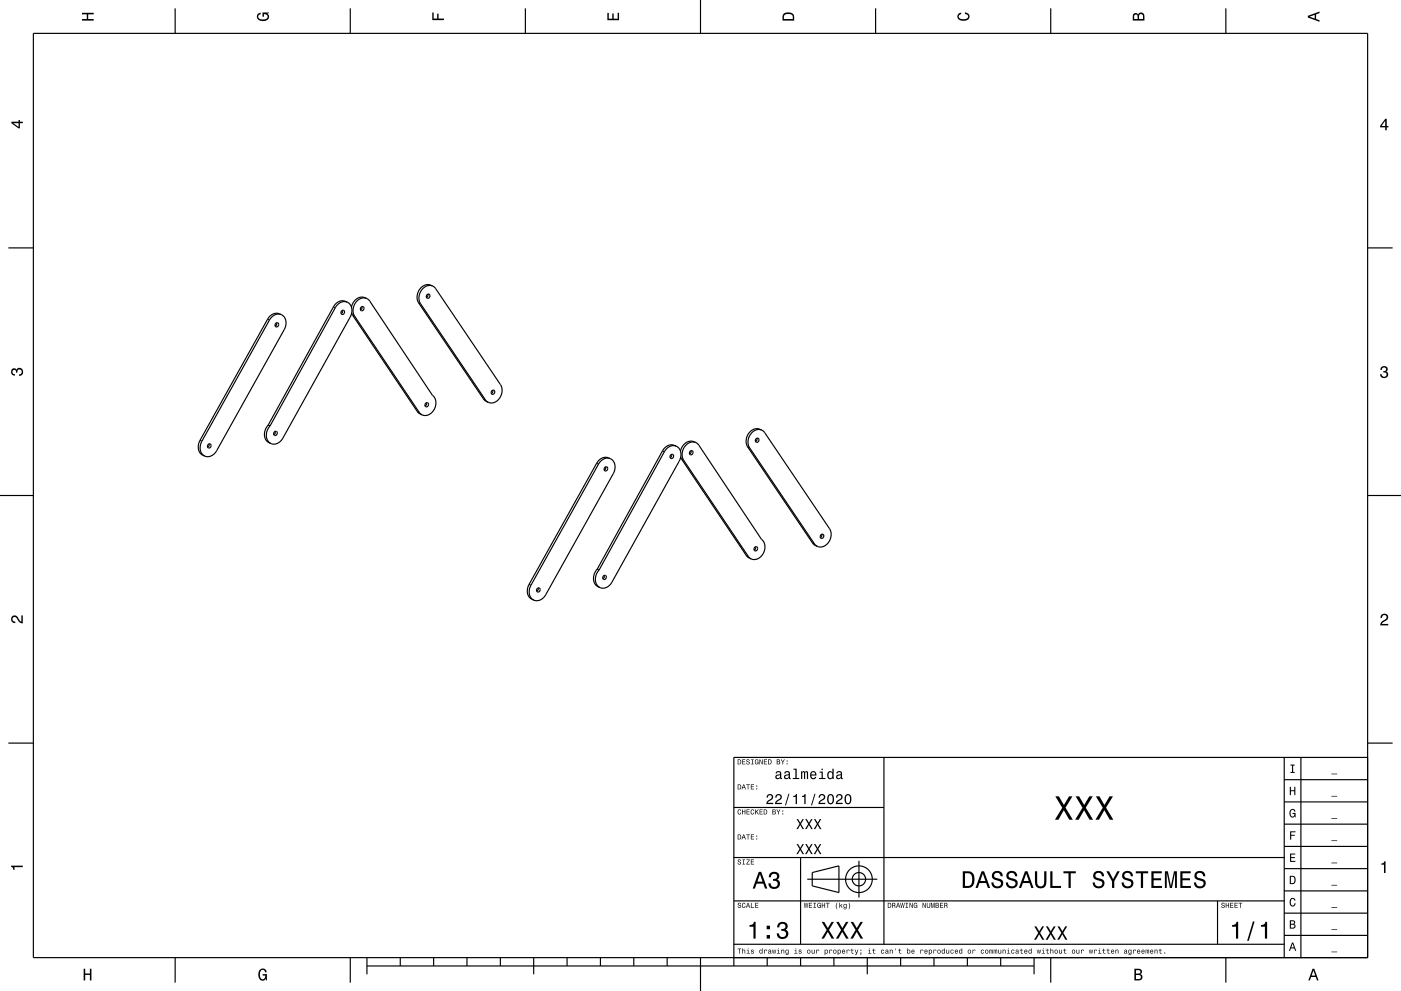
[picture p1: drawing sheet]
<svg xmlns="http://www.w3.org/2000/svg" width="420mm" height="297mm" viewBox="0 0 420 297" stroke-linecap="round" stroke-linejoin="round" font-family="sans-serif">
<g fill="none" stroke="#000" stroke-width=".35">
<path d="M10 10h400v277h-400zM52.5 2.5v7.5M105 2.5v7.5M157.5 2.5v7.5M210 0v10M262.5 2.5v7.5M315 2.5v7.5M367.5 2.5v7.5M2.5 74.3h7.5M410 74.3h7.5M82.9 96.7l.1 .5-.5 .5M84.3 94.3a3.1 3.1 0 0 1 .9 4.5l-20.2 36.3a2.95 2.95 0 0 1-3.6 1.6"/>
<path d="M84.3 94.3a2.95 2.95 0 0 0-3.5 1.6l-20.3 36.3a3.2 3.2 0 0 0 .9 4.5M84.3 94.3l-.5-.3a2.95 2.95 0 0 0-3.6 1.7l-20.2 36.3a3.2 3.2 0 0 0 .8 4.4l.6 .3M102.7 93v.5l-.4 .5M104.1 90.6a3.1 3.1 0 0 1 .9 4.4l-20.2 36.3a2.95 2.95 0 0 1-3.5 1.6M104.1 90.6a2.95 2.95 0 0 0-3.6 1.6l-19.5 35.5M104.1 90.6l-.6-.3a2.96 2.96 0 0 0-3.5 1.7l-19.6 35.4M105.4 93.8l19.7 29.5 .6 .6 .9 .5M108.5 91.9l-.1 .7-.3 .3M109.9 89.5l1 .8 18.7 28.2a3.5 3.5 0 0 1 .7 3.9 3.5 3.5 0 0 1-3.5 2h-.2M109.9 89.5a3.5 3.5 0 0 0-3.9 4.8l19.7 29.3 .9 .8M109.9 89.5l-.5-.3a3.2 3.2 0 0 0-4 2.8M128.3 88.2v.4l-.5 .5"/>
<path d="M129.7 85.7l.9 .8 19.4 28.8a3.6 3.6 0 0 1-3.4 5.4l-.2-.1M129.7 85.7a3.5 3.5 0 0 0-3.9 4.8l19.7 29.3 .9 .8M129.7 85.7l-.6-.2a3.5 3.5 0 0 0-3.9 4.8l19.7 29.3 .6 .5 .9 .5M147.7 116.9v.5l-.4 .5M62.7 133v.5l-.5 .5M80.4 127.4a3.4 3.4 0 0 0 .3 5.3l.6 .2M80.4 127.4l.6 .3M81 127.7a3.4 3.4 0 0 0 .3 5.2M82.5 129.3v.4l-.4 .6M127.9 120.7v.5l-.5 .5M181.6 139.9v.5l-.5 .5M183 137.5l-.6-.3a2.95 2.95 0 0 0-3.5 1.7l-20.3 36.2a3.2 3.2 0 0 0 .9 4.5l.6 .3"/>
<path d="M183 137.5a3.1 3.1 0 0 1 .9 4.4l-20.3 36.3a2.96 2.96 0 0 1-3.5 1.7M183 137.5a2.95 2.95 0 0 0-3.6 1.6l-20.2 36.3a3.2 3.2 0 0 0 .9 4.5M201.3 136.2v.7l-.4 .2M202.7 133.7l-.5-.2a2.96 2.96 0 0 0-3.6 1.6l-19.6 35.5M202.7 133.7a3.1 3.1 0 0 1 .9 4.5l-20.1 36.3a2.95 2.95 0 0 1-3.6 1.6M202.7 133.7a2.95 2.95 0 0 0-3.5 1.7l-19.6 35.4M204.1 137l19.6 29.5 .6 .6 .9 .4M207.2 135.1v.4l-.5 .5M208.6 132.6l-.6-.2a3.2 3.2 0 0 0-4 2.8M208.6 132.6l.9 .8 18.8 28.2a3.5 3.5 0 0 1 .6 4 3.5 3.5 0 0 1-3.5 2l-.2-.1M208.6 132.6a3.5 3.5 0 0 0-3.9 4.8l19.6 29.3 .9 .8M226.9 131.3v.5l-.4 .5"/>
<path d="M228.3 128.9l-.5-.3a3.5 3.5 0 0 0-3.9 4.8l19.7 29.3 .6 .6 .9 .5M228.3 128.9l1 .8 19.4 28.8a3.6 3.6 0 0 1-3.4 5.3h-.2M228.3 128.9a3.5 3.5 0 0 0-3.8 4.8l19.7 29.3 .9 .8M0 148.5h10M410 148.5h10M161.3 176.2v.5l-.4 .5M179 170.6a3.4 3.4 0 0 0 .3 5.3l.6 .2M179 170.6l.6 .2M179.6 170.8a3.4 3.4 0 0 0 .3 5.3M181.2 172.4v.5l-.5 .5M226.5 163.9v.4l-.4 .5M246.4 160.1v.5l-.5 .5"/>
<path d="M2.5 222.7h7.5M265 227v56M385 233.7h25M385 227v60M390 227v60M410 222.7h7.5M410 227h-190v62.5M220 257h165M220 242h45M240 257v26M257.5 258v11M385 253.7h25"/>
<path d="M385 247h25M385 240.3h25M220 270h165M242 263.5h21M243.5 261.5l8-2v8l-8-2zM365 270v13M385 273.7h25M385 267h25M385 260.3h25M52.5 287v7.5M105 287v7.5M110 289.5h200"/>
<path d="M110 287v5M120 287v2.5M130 287v2.5M140 287v2.5M150 287v2.5M160 287v5M170 287v2.5M180 287v2.5M190 287v2.5M200 287v2.5M210 287v10M220 283h165"/>
<path d="M230 287v2.5M240 287v2.5M250 287v2.5M260 287v5M270 287v2.5M280 287v2.5M290 287v2.5M300 287v2.5M310 287v5M315 287v7.5M367.5 287v7.5M385 280.3h25"/>
<circle cx="83" cy="97.3" r=".61"/>
<circle cx="102.8" cy="93.5" r=".61"/>
<circle cx="108.6" cy="92.4" r=".61"/>
<circle cx="128.3" cy="88.7" r=".61"/>
<circle cx="147.8" cy="117.6" r=".61"/>
<circle cx="62.7" cy="133.6" r=".61"/>
<circle cx="82.6" cy="129.8" r=".61"/>
<circle cx="127.9" cy="121.2" r=".61"/>
<circle cx="201.4" cy="136.7" r=".61"/>
<circle cx="207.2" cy="135.6" r=".61"/>
<circle cx="227" cy="131.9" r=".61"/>
<circle cx="181.6" cy="140.5" r=".61"/>
<circle cx="161.4" cy="176.7" r=".61"/>
<circle cx="181.2" cy="173" r=".61"/>
<circle cx="226.6" cy="164.4" r=".61"/>
<circle cx="246.4" cy="160.8" r=".61"/>
<circle cx="257.5" cy="263.5" r="2"/>
<circle cx="257.5" cy="263.5" r="4"/>
</g>
<g fill="none" stroke="#000" stroke-width=".3">
<path d="M80.2 95.7l.6 .2M100 92l.5 .2M105.7 94.5l.6 .3M125.5 90.8l.6 .2M144.9 119.6l.6 .2M60 132l.5 .2M125.1 123.3l.6 .3M178.9 138.9l.5 .2M198.6 135.1l.6 .3M204.4 137.7l.6 .2M224.2 134l.5 .2M158.6 175.1l.6 .3"/>
<path d="M223.7 166.5l.6 .2M243.6 162.7l.6 .3"/>
</g>
<g fill="#000">
<path d="M24.6 3.8h3.5v.5h-1.7v1.4h1.7v.5h-3.5v-.5h1.4v-1.4h-1.4z" fill-rule="evenodd"/>
<path d="M77.3 4.2l.8-.4v.5l-.3 .1a.68 .68 0 0 0-.4 .6 .68 .68 0 0 0 .4 .6 1.68 1.68 0 0 0 2.4-.6 .93 .93 0 0 0-1.1-.8v.8h-.4v-1.3h1.9v.3l-.5 .1 .4 .4a1.19 1.19 0 0 1-.9 1.7 1.9 1.9 0 0 1-2.6-1.3z" fill-rule="evenodd"/>
<path d="M129.6 3.8h.4v1.8h1.1v-1.5h.4v1.5h1.6v.4h-3.5z" fill-rule="evenodd"/>
<path d="M182.1 3.9h.4v1.7h1.1v-1.6h.4v1.6h1.2v-1.8h.4v2.3h-3.5z" fill-rule="evenodd"/>
<path d="M235 4a2.21 2.21 0 0 0-.4 2.2h3.5v-1.2a1.92 1.92 0 0 0-3.1-1zM235.3 4.4l.4-.2a1.45 1.45 0 0 1 2 .8v.7h-2.7l.1-1z" fill-rule="evenodd"/>
<path d="M287.3 4.2l.8-.4v.4l-.3 .1a.66 .66 0 0 0-.4 .6 .66 .66 0 0 0 .4 .6 1.69 1.69 0 0 0 2.5-.5 .9 .9 0 0 0-1-.8v-.5a1.24 1.24 0 0 1 1.4 1.1 1.24 1.24 0 0 1-1.1 1.4 1.93 1.93 0 0 1-2.6-1.2z" fill-rule="evenodd"/>
<path d="M339.8 4.2l-.2 2h3.5v-1.4a.98 .98 0 0 0-.7-1 .98 .98 0 0 0-1.2 .6 .84 .84 0 0 0-1.4-.2zM340.1 4.5l.4-.1 .4 .1 .1 1.2h-1zM341.6 4.4l.4-.2a.58 .58 0 0 1 .7 .7v.8h-1.2z" fill-rule="evenodd"/>
<path d="M392.1 4.7v.6l3.5 1.2v-.4l-1-.4v-1.4l1-.4v-.4zM392.6 5l1.5-.5v1z" fill-rule="evenodd"/>
<path d="M3.4 36.5v.4l2.1 1.6h.5v-1.6h.8v-.4h-.8v-.5h-.4v.5zM4 36.9h1.6v1.1z" fill-rule="evenodd"/>
<path d="M415.3 35.6l-1.6 2.1v.5h1.6v.8h.4v-.8h.5v-.4h-.5v-2.2zM415.3 36.2v1.6h-1.1z" fill-rule="evenodd"/>
<path d="M3.6 110.6a.86 .86 0 0 1 1.4 .2 1.12 1.12 0 0 1 1.5-.4 1.12 1.12 0 0 1 .3 1.6l-.5 .6-.6 .1v-.5a.72 .72 0 0 0 .9-.6 .72 .72 0 0 0-.8-.8 .72 .72 0 0 0-.6 .9h-.4a.62 .62 0 0 0-.4-.8 .62 .62 0 0 0-.8 .5 .62 .62 0 0 0 .5 .7h.4l-.1 .5a1.17 1.17 0 0 1-1-.7 1.17 1.17 0 0 1 .2-1.3z" fill-rule="evenodd"/>
<path d="M414.1 110a1.01 1.01 0 0 1 1.5-.2 1.01 1.01 0 0 1 0 1.6 1.12 1.12 0 0 1 .4 1.5 1.12 1.12 0 0 1-1.6 .3l-.6-.5-.1-.6h.5a.72 .72 0 0 0 .7 .9 .72 .72 0 0 0 .7-.8 .72 .72 0 0 0-.9-.6v-.4a.62 .62 0 0 0 .8-.4 .62 .62 0 0 0-.5-.8 .62 .62 0 0 0-.7 .5v.4h-.5z" fill-rule="evenodd"/>
<path d="M3.6 184.7a1.22 1.22 0 0 1 2 .8l.8 .8v-1.9h.4v2.4a2.76 2.76 0 0 1-2-1.8 .69 .69 0 0 0-1.1 .5 .69 .69 0 0 0 .9 .8v.4a1.19 1.19 0 0 1-1.2-.6 1.19 1.19 0 0 1 .2-1.4z" fill-rule="evenodd"/>
<path d="M414.2 184.2a1.18 1.18 0 0 1 1.9 .3 1.18 1.18 0 0 1-1 1.7l-.8 .8h1.9v.4h-2.4a2.76 2.76 0 0 1 1.8-2 .69 .69 0 0 0-.5-1.1 .69 .69 0 0 0-.8 .9h-.4z" fill-rule="evenodd"/>
<path d="M221.1 227.6v1.5h.5a.77 .77 0 0 0 .6-.8 .77 .77 0 0 0-.6-.7zM221.4 227.8a.58 .58 0 0 1 .6 .5 .58 .58 0 0 1-.6 .6zM222.5 227.6v1.5h.9v-.2h-.7v-.5h.7v-.2h-.7v-.4h.7v-.2zM223.9 227.7a.6 .6 0 0 0 0 .6 .6 .6 0 0 0 .7 .3 .33 .33 0 0 1-.3 .4 .33 .33 0 0 1-.4-.4h-.2a.54 .54 0 0 0 .6 .6 .54 .54 0 0 0 .5-.7 .54 .54 0 0 0-.8-.4 .28 .28 0 0 1 .2-.4 .28 .28 0 0 1 .4 .3h.2l-.1-.2-.2-.2zM225.2 227.6v.2h.3v1.1h-.3v.2h.7v-.2h-.2v-1.1h.2v-.2zM226.4 227.8a.72 .72 0 0 0-.2 .9 .72 .72 0 0 0 1 .3l.2 .1v-.8h-.5v.2h.3l-.2 .4a.52 .52 0 0 1-.6-.6 .52 .52 0 0 1 .7-.4l.3 .1-.3-.4zM227.7 227.6v1.5h.1v-1.2l.6 1.2h.2v-1.5h-.1v1.2l-.6-1.2zM229 227.6v1.5h1v-.2h-.8v-.5h.7v-.2h-.7v-.4h.7v-.2zM230.3 227.6v1.5h.5a.77 .77 0 0 0 .6-.8 .77 .77 0 0 0-.6-.7zM230.5 227.8a.58 .58 0 0 1 .6 .5 .58 .58 0 0 1-.6 .6zM232.9 227.6v1.5h.5a.42 .42 0 0 0 .5-.3 .42 .42 0 0 0-.3-.5l.2-.2-.1-.4zM233.1 227.8h.3a.23 .23 0 0 1 .2 .2 .23 .23 0 0 1-.2 .2h-.3zM233.1 228.4h.3a.26 .26 0 0 1 .3 .2 .26 .26 0 0 1-.3 .3h-.3zM234.1 227.6l.5 .9v.6h.2v-.6l.5-.9h-.3l-.3 .7-.4-.7zM235.8 228.8v.3h.3v-.3zM235.8 227.9v.3h.3v-.3z" fill-rule="evenodd"/>
<path d="M221.1 235.1v1.5h.5a.77 .77 0 0 0 .6-.8 .77 .77 0 0 0-.6-.7zM221.4 235.3a.58 .58 0 0 1 .6 .5 .58 .58 0 0 1-.6 .6zM222.8 235.1l-.5 1.5h.2l.2-.5h.5l.2 .5h.2l-.5-1.5zM223 235.3l.2 .7h-.5zM223.7 235.1v.2h.5v1.3h.2v-1.3h.4v-.2zM225.1 235.1v1.5h.9v-.2h-.7v-.5h.7v-.2h-.7v-.4h.7v-.2zM226.7 236.3v.3h.3v-.3zM226.7 235.4v.3h.3v-.3z" fill-rule="evenodd"/>
<path d="M232.7 231.3l-.2 .5h.4a.47 .47 0 0 1 .5-.4 .47 .47 0 0 1 .4 .6l-.2 .1a.78 .78 0 0 0-1.1 .4 .78 .78 0 0 0 .6 1l.8-.3 .1 .2 .4 .1v-.3h-.2v-1.4a.87 .87 0 0 0-.6-.7 .87 .87 0 0 0-.9 .2zM232.9 232.6l.9-.3v.4a.51 .51 0 0 1-.5 .5 .51 .51 0 0 1-.5-.5zM235.3 231.3l-.2 .5h.4a.47 .47 0 0 1 .5-.4 .47 .47 0 0 1 .4 .6l-.2 .1a.78 .78 0 0 0-1.1 .4 .78 .78 0 0 0 .6 1l.8-.3 .1 .2 .4 .1v-.3h-.2v-1.4a.87 .87 0 0 0-1.5-.5zM235.5 232.6l.9-.3v.4a.51 .51 0 0 1-.5 .5 .51 .51 0 0 1-.5-.5zM237.9 230.4v.3h.6v2.5h-.8v.3h1.9v-.3h-.8v-2.8zM240.2 231.2v2.3h.3v-1.8l.3-.3 .2 .3v1.8h.4v-1.8l.3-.3 .2 .4v1.7h.4l-.1-2.2-.4-.2-.5 .3-.4-.3-.4 .3v-.2zM243.1 231.4a1.25 1.25 0 0 0-.2 1.4 1.25 1.25 0 0 0 1.2 .7l.6-.7h-.4l-.5 .4a.65 .65 0 0 1-.6-.8h1.6v-.1a.96 .96 0 0 0-.5-1.1 .96 .96 0 0 0-1.2 .2zM243.4 231.6l.6-.1 .4 .6h-1.2zM245.7 231.2v.4h.6v1.6h-.8v.3h2v-.3h-.8v-2zM246.3 230.4v.4h.4v-.4zM248.2 231.4a1.28 1.28 0 0 0-.2 1.3 1.28 1.28 0 0 0 1.1 .8l.4-.4v.4h.4v-3.1h-.4v1.1a.77 .77 0 0 0-1.3-.1zM248.5 231.7a.53 .53 0 0 1 .6-.3 .53 .53 0 0 1 .4 .5v.4a.71 .71 0 0 1-.6 .9 1.02 1.02 0 0 1-.4-1.5zM251 231.3l-.3 .5h.4a.47 .47 0 0 1 .6-.4 .47 .47 0 0 1 .3 .6l-.2 .1a.78 .78 0 0 0-1.1 .4 .78 .78 0 0 0 .6 1l.8-.3 .1 .2 .5 .1v-.3h-.2l-.1-1.4a.87 .87 0 0 0-1.4-.5zM251.1 232.6l.9-.3v.4a.51 .51 0 0 1-.4 .5 .51 .51 0 0 1-.6-.5z" fill-rule="evenodd"/>
<path d="M386.7 235.8h.3v1h1v-1h.3v2.5h-.3v-1.2h-1v1.2h-.3z" fill-rule="evenodd"/>
<path d="M386.9 229.1h1.2v.3h-.4v1.9h.4v.3h-1.2v-.3h.4v-1.9h-.4z" fill-rule="evenodd"/>
<path d="M399.1 238.5h1.8v.2h-1.8z" fill-rule="evenodd"/>
<path d="M399.1 231.9h1.8v.2h-1.8z" fill-rule="evenodd"/>
<path d="M3.3 259.4h3.5v.5h-2.5v.8h-.3a.77 .77 0 0 0-.7-.9z" fill-rule="evenodd"/>
<path d="M221.3 257.7a.6 .6 0 0 0 0 .6 .6 .6 0 0 0 .7 .3 .33 .33 0 0 1-.3 .4 .33 .33 0 0 1-.4-.4h-.2a.54 .54 0 0 0 .6 .6 .54 .54 0 0 0 .5-.7 .54 .54 0 0 0-.8-.4 .28 .28 0 0 1 .2-.4 .28 .28 0 0 1 .4 .3h.1v-.2l-.2-.2zM222.6 257.6v.2h.3v1.1h-.3v.2h.7v-.2h-.2v-1.1h.2v-.2zM223.8 257.6v.2h.8l-.9 1.3h1.1v-.2h-.8l.8-1.3zM225.1 257.6v1.5h.9v-.2h-.7v-.5h.7v-.2h-.7v-.4h.7v-.2z" fill-rule="evenodd"/>
<path d="M221.1 250.1v1.5h.5a.77 .77 0 0 0 .6-.8 .77 .77 0 0 0-.6-.7zM221.4 250.3a.58 .58 0 0 1 .6 .5 .58 .58 0 0 1-.6 .6zM222.8 250.1l-.5 1.5h.2l.2-.5h.5l.2 .5h.2l-.5-1.5zM223 250.3l.2 .7h-.5zM223.7 250.1v.2h.5v1.3h.2v-1.3h.4v-.2zM225.1 250.1v1.5h.9v-.2h-.7v-.5h.7v-.2h-.7v-.4h.7v-.2zM226.7 251.3v.3h.3v-.3zM226.7 250.4v.3h.3v-.3z" fill-rule="evenodd"/>
<path d="M221.3 242.7a.72 .72 0 0 0-.2 1 .72 .72 0 0 0 .9 .3l.2-.5-.4 .4a.56 .56 0 0 1-.5-.6 .56 .56 0 0 1 .6-.5l.3 .2-.3-.4zM222.5 242.6v1.5h.2v-.7h.6v.7h.1v-1.5h-.1v.6h-.6v-.6zM223.8 242.6v1.5h1v-.2h-.8v-.5h.7v-.2h-.7v-.4h.7v-.2zM225.2 242.7a.72 .72 0 0 0-.2 1 .72 .72 0 0 0 .9 .3l.2-.5-.4 .4a.56 .56 0 0 1-.5-.6 .56 .56 0 0 1 .6-.5l.3 .2-.3-.4zM226.4 242.6v1.5h.2l.2-.7 .5 .7h.2l-.6-.9 .6-.6h-.3l-.6 .7v-.7zM227.7 242.6v1.5h1v-.2h-.8v-.5h.7v-.2h-.7v-.4h.7v-.2zM229 242.6v1.5h.5a.77 .77 0 0 0 .6-.8 .77 .77 0 0 0-.6-.7zM229.2 242.8a.58 .58 0 0 1 .6 .5 .58 .58 0 0 1-.6 .6zM231.6 242.6v1.5h.5a.42 .42 0 0 0 .5-.3 .42 .42 0 0 0-.3-.5l.2-.2-.1-.4zM231.8 242.8h.3a.23 .23 0 0 1 .2 .2 .23 .23 0 0 1-.2 .2h-.3zM231.8 243.4h.3a.26 .26 0 0 1 .3 .2 .26 .26 0 0 1-.3 .3h-.3zM232.8 242.6l.5 .9v.6h.2v-.6l.5-.9h-.3l-.3 .7-.4-.7zM234.5 243.8v.3h.3v-.3zM234.5 242.9v.3h.3v-.3z" fill-rule="evenodd"/>
<path d="M230.1 238.2l-.3 .8h.4a.6 .6 0 0 1 .4-.7 .6 .6 0 0 1 .8 .5 .6 .6 0 0 1-.5 .7l-.2 .1a1.4 1.4 0 0 0-1 1.4h2.1v-.4h-1.6l.7-.7a1 1 0 0 0 .8-1.4 1 1 0 0 0-1.6-.3zM232.7 238.2l-.3 .8h.4a.6 .6 0 0 1 .4-.7 .6 .6 0 0 1 .8 .5 .6 .6 0 0 1-.5 .7l-.2 .1a1.41 1.41 0 0 0-1 1.4h2.1v-.4h-1.6l.7-.7a1 1 0 0 0 .8-1.4 1 1 0 0 0-1.6-.3zM236.4 237.9l-1.1 3.5h.3l1.1-3.5zM237.8 238.5v.3h.7v2.2h.4v-3zM240.4 238.5v.3h.7v2.2h.4v-3zM244.2 237.9l-1.1 3.5h.3l1.1-3.5zM245.7 238.2l-.3 .8h.4a.6 .6 0 0 1 .5-.7 .6 .6 0 0 1 .7 .5 .6 .6 0 0 1-.4 .7l-.3 .1a1.4 1.4 0 0 0-1 1.4h2.1v-.4h-1.6l.7-.7a1 1 0 0 0 .8-1.4 1 1 0 0 0-1.6-.3zM248.2 238.4a1.73 1.73 0 0 0 .8 2.7 1.74 1.74 0 0 0 .8-2.7 .95 .95 0 0 0-1.6 0zM248.7 238.4l.3-.1a1.46 1.46 0 0 1 0 2.4l-.5-.3-.1-.4v-1zM250.9 238.2l-.3 .8h.4a.6 .6 0 0 1 .5-.7 .6 .6 0 0 1 .7 .5 .6 .6 0 0 1-.4 .7l-.3 .1a1.4 1.4 0 0 0-.9 1.4h2v-.4h-1.6l.7-.7a1 1 0 0 0 .8-1.4 1 1 0 0 0-1.6-.3zM253.4 238.4a1.74 1.74 0 0 0 .8 2.7 1.75 1.75 0 0 0 .8-2.7 .96 .96 0 0 0-1.6 0zM253.9 238.4l.3-.1a1.47 1.47 0 0 1 0 2.4l-.5-.3-.1-.4v-1z" fill-rule="evenodd"/>
<path d="M238.8 245.5l.9 1.4-.9 1.6h.4l.7-1.2 .7 1.2h.5l-1-1.6 .9-1.4h-.4l-.7 1.1-.6-1.1zM241.4 245.5l.9 1.4-.9 1.6h.4l.7-1.2 .7 1.2h.5l-1-1.6 .9-1.4h-.4l-.7 1.1-.6-1.1zM244 245.5l.9 1.4-.9 1.6h.4l.7-1.2 .7 1.2h.5l-1-1.6 .9-1.4h-.4l-.7 1.1-.6-1.1z" fill-rule="evenodd"/>
<path d="M238.8 253l.9 1.4-.9 1.6h.4l.7-1.2 .7 1.2h.5l-1-1.6 .9-1.4h-.4l-.7 1.1-.6-1.1zM241.4 253l.9 1.4-.9 1.6h.4l.7-1.2 .7 1.2h.5l-1-1.6 .9-1.4h-.4l-.7 1.1-.6-1.1zM244 253l.9 1.4-.9 1.6h.4l.7-1.2 .7 1.2h.5l-1-1.6 .9-1.4h-.4l-.7 1.1-.6-1.1z" fill-rule="evenodd"/>
<path d="M316.4 238.7l2 3.4-2.1 3.6h1l1.6-2.9 1.7 2.9h1l-2.2-3.6 2.1-3.4h-1l-1.6 2.5-1.5-2.5zM322.4 238.7l2.1 3.4-2.2 3.6h1.1l1.6-2.9 1.6 2.9h1.1l-2.2-3.6 2.1-3.4h-1l-1.6 2.5-1.5-2.5zM328.5 238.7l2.1 3.4-2.2 3.6h1.1l1.6-2.9 1.6 2.9h1.1l-2.2-3.6 2.1-3.4h-1.1l-1.5 2.5-1.5-2.5z" fill-rule="evenodd"/>
<path d="M386.7 255.8h1.6v.3h-1.2v.8h1.1v.3h-1.1v.8h1.2v.3h-1.6z" fill-rule="evenodd"/>
<path d="M386.8 249.1h1.6v.3h-1.3v.8h1v.3h-1v1.1h-.3z" fill-rule="evenodd"/>
<path d="M386.8 242.8a.85 .85 0 0 1 1-.4 .85 .85 0 0 1 .6 .8h-.4l-.3-.5a1.04 1.04 0 0 0-.9 1 1.04 1.04 0 0 0 .7 1l.4-.2 .2-.6h-.6v-.3h.9v1.4l-.2-.4-.5 .4a1.2 1.2 0 0 1-1.1-1.8z" fill-rule="evenodd"/>
<path d="M399.1 258.5h1.8v.2h-1.8z" fill-rule="evenodd"/>
<path d="M399.1 251.9h1.8v.2h-1.8z" fill-rule="evenodd"/>
<path d="M399.1 245.2h1.8v.2h-1.8z" fill-rule="evenodd"/>
<path d="M221.3 270.7a.6 .6 0 0 0 0 .6 .6 .6 0 0 0 .7 .3 .33 .33 0 0 1-.3 .4 .33 .33 0 0 1-.4-.4h-.2a.54 .54 0 0 0 .6 .6 .54 .54 0 0 0 .5-.7 .54 .54 0 0 0-.8-.4 .28 .28 0 0 1 .2-.4 .28 .28 0 0 1 .4 .3h.1v-.2l-.2-.2zM222.6 270.7a.72 .72 0 0 0-.2 1 .72 .72 0 0 0 .9 .3l.2-.5-.4 .4a.56 .56 0 0 1-.5-.6 .56 .56 0 0 1 .6-.5l.3 .2-.3-.4zM224.1 270.6l-.5 1.5h.2l.2-.5h.6l.1 .5h.2l-.5-1.5zM224.3 270.8l.2 .7h-.5zM225.1 270.6v1.5h1v-.2h-.8v-1.3zM226.4 270.6v1.5h1v-.2h-.8v-.5h.7v-.2h-.7v-.4h.7v-.2z" fill-rule="evenodd"/>
<path d="M227.5 261.3l-1.9 5h.7l.5-1.5h2l.6 1.5h.6l-1.8-5zM227.8 262l.8 2.2h-1.5zM230.9 261.7l-.4 1.2h.6a.88 .88 0 0 1 .5-1.1 .88 .88 0 0 1 1.1 .4 .88 .88 0 0 1-.3 1.2h-.7v.6a1.03 1.03 0 0 1 1.4 .6 1.03 1.03 0 0 1-.7 1.3 1.03 1.03 0 0 1-1.3-.7l-.1-.5h-.6a1.68 1.68 0 0 0 2.1 1.7 1.68 1.68 0 0 0 .9-2.6l-.4-.2a1.29 1.29 0 0 0 .5-1.6 1.29 1.29 0 0 0-1.5-.7z" fill-rule="evenodd"/>
<path d="M241 270.6l.2 1.5h.2l.2-1.3 .3 1.3h.2l.2-1.5h-.2l-.1 1.3-.3-1.3h-.1l-.3 1.3-.1-1.3zM242.5 270.6v1.5h.9v-.2h-.7v-.5h.7v-.2h-.7v-.4h.7v-.2zM243.9 270.6v.2h.3v1.1h-.3v.2h.7v-.2h-.2v-1.1h.2v-.2zM245.1 270.8a.72 .72 0 0 0-.2 .9 .72 .72 0 0 0 1 .3l.2 .1v-.8h-.6v.2h.4l-.2 .4a.56 .56 0 0 1-.5-.6 .56 .56 0 0 1 .6-.5l.3 .2-.3-.4zM246.4 270.6v1.5h.2v-.7h.6v.7h.2v-1.5h-.2v.6h-.6v-.6zM247.6 270.6v.2h.5v1.3h.2v-1.3h.4v-.2zM250.9 270.5a1.35 1.35 0 0 0 .2 2 1.83 1.83 0 0 1 0-2zM251.6 270.5v1.6h.2l.2-.6 .4 .6h.2l-.4-.8 .4-.4-.8 .5v-.9zM253 271a.55 .55 0 0 0-.2 .8 .55 .55 0 0 0 .8 .1 .4 .4 0 0 1-.2 .5 .4 .4 0 0 1-.5-.2 .47 .47 0 0 0 .5 .3 .47 .47 0 0 0 .4-.5v-1.1l-.2 .2-.3-.2zM253.1 271.2l.1-.1a.39 .39 0 0 1 .4 .4 .39 .39 0 0 1-.5 .3zM254.4 270.5a1.85 1.85 0 0 1 0 2 1.22 1.22 0 0 0 0-2z" fill-rule="evenodd"/>
<path d="M266.1 270.6v1.5h.5a.77 .77 0 0 0 .6-.8 .77 .77 0 0 0-.6-.7zM266.4 270.8a.58 .58 0 0 1 .6 .5 .58 .58 0 0 1-.6 .6zM267.5 270.6v1.5h.2v-.7a.45 .45 0 0 1 .5 .2 .45 .45 0 0 1 0 .5l.3-.1-.3-.7a.42 .42 0 0 0 .2-.4 .42 .42 0 0 0-.4-.3zM267.7 270.8h.2a.26 .26 0 0 1 .3 .2 .26 .26 0 0 1-.3 .3h-.2zM269.1 270.6l-.5 1.5h.2l.2-.5h.6l.1 .5h.2l-.5-1.5zM269.3 270.8l.2 .7h-.5zM269.9 270.6l.2 1.5h.2l.3-1.3 .2 1.3h.2l.2-1.5h-.2l-.1 1.3-.3-1.3h-.1l-.3 1.3-.1-1.3zM271.5 270.6v.2h.3v1.1h-.3v.2h.7v-.2h-.2v-1.1h.2v-.2zM272.7 270.6v1.5h.1v-1.2l.6 1.2h.2v-1.5h-.1v1.2l-.6-1.2zM274 270.8a.72 .72 0 0 0-.1 .9 .72 .72 0 0 0 .9 .3l.2 .1v-.8h-.5v.2h.3l-.2 .4a.52 .52 0 0 1-.6-.6 .52 .52 0 0 1 .7-.4l.3 .1-.3-.4zM276.6 270.6v1.5h.1v-1.2l.6 1.2h.3v-1.5h-.2v1.2l-.6-1.2zM277.8 270.6v.9a.52 .52 0 0 0 .6 .6 .52 .52 0 0 0 .5-.6v-.9h-.2v.9a.33 .33 0 0 1-.3 .4 .33 .33 0 0 1-.4-.4v-.9zM279.1 270.6v1.5h.2v-1.4l.3 1.4h.2l.2-1.4v1.4h.2v-1.5h-.3l-.2 1.3-.3-1.3zM280.5 270.6v1.5h.5a.42 .42 0 0 0 .5-.3 .42 .42 0 0 0-.3-.5l.2-.2-.1-.4zM280.7 270.8h.3a.23 .23 0 0 1 .2 .2 .23 .23 0 0 1-.2 .2h-.3zM280.7 271.4h.3a.26 .26 0 0 1 .3 .2 .26 .26 0 0 1-.3 .3h-.3zM281.8 270.6v1.5h1v-.2h-.8v-.5h.7v-.2h-.7v-.4h.7v-.2zM283.1 270.6v1.5h.2v-.7a.45 .45 0 0 1 .5 .2 .45 .45 0 0 1 .1 .5l.2-.1-.3-.7a.42 .42 0 0 0 .2-.4 .42 .42 0 0 0-.4-.3zM283.3 270.8h.2a.26 .26 0 0 1 .3 .2 .26 .26 0 0 1-.3 .3h-.2z" fill-rule="evenodd"/>
<path d="M288.6 261.1v5h1.7a2.03 2.03 0 0 0 1.9-2.5 1.97 1.97 0 0 0-1.9-2.5zM289.3 261.7l1.5 .1a2.7 2.7 0 0 1 0 3.6l-1.5 .1zM294.3 261.1l-1.9 5h.7l.5-1.4h2l.6 1.4h.6l-1.8-5zM294.6 261.8l.8 2.2h-1.5zM297.8 261.4a1.38 1.38 0 0 0-.4 1.5 1.38 1.38 0 0 0 1.3 .9 1.1 1.1 0 0 1 1.3 1.3 1.19 1.19 0 0 1-1.3 .5 1.19 1.19 0 0 1-.9-1.1h-.6a1.73 1.73 0 0 0 2.1 1.8 1.73 1.73 0 0 0 1.1-2.6l-1.7-.6a.83 .83 0 0 1-.6-1.1 .83 .83 0 0 1 1.3-.3l.5 .5 .1 .4h.6a1.67 1.67 0 0 0-1-1.6 1.67 1.67 0 0 0-1.8 .4zM302.1 261.4a1.38 1.38 0 0 0-.4 1.5 1.38 1.38 0 0 0 1.4 .9 1.1 1.1 0 0 1 1.3 1.3 1.19 1.19 0 0 1-1.4 .5 1.19 1.19 0 0 1-.8-1.1h-.7a1.73 1.73 0 0 0 2.1 1.8 1.73 1.73 0 0 0 1.1-2.6l-1.1-.4a1.02 1.02 0 0 1-1.3-.9 1 1 0 0 1 1.1-.8 1 1 0 0 1 .9 1h.7a1.67 1.67 0 0 0-1-1.6 1.67 1.67 0 0 0-1.9 .4zM307.3 261.1l-1.8 5h.6l.5-1.4h2l.6 1.4h.6l-1.8-5zM307.7 261.8l.7 2.2h-1.5zM310.3 261.1v3.1a1.75 1.75 0 0 0 1.7 2.1 1.75 1.75 0 0 0 1.7-2.1v-3.1h-.7v3.2a1.1 1.1 0 0 1-1 1.4 1.1 1.1 0 0 1-1.1-1.4v-3.2zM314.9 261.1v5h3.2v-.6h-2.6v-4.4zM318.8 261.1v.6h1.5v4.4h.7v-4.4h1.5v-.6zM328.1 261.4a1.38 1.38 0 0 0-.3 1.5 1.38 1.38 0 0 0 1.3 .9 1.1 1.1 0 0 1 1.3 1.3 1.19 1.19 0 0 1-1.3 .5 1.19 1.19 0 0 1-.9-1.1h-.7a1.73 1.73 0 0 0 2.2 1.8 1.73 1.73 0 0 0 1-2.6l-1.1-.4a1.01 1.01 0 0 1-1.2-.9 .99 .99 0 0 1 1.1-.8 .99 .99 0 0 1 .8 1h.7a1.66 1.66 0 0 0-1-1.6 1.66 1.66 0 0 0-1.9 .4zM331.7 261.1l1.7 3v2h.6v-2l1.7-3h-.8l-1.2 2.4-1.2-2.4zM336.8 261.4a1.38 1.38 0 0 0-.4 1.5 1.38 1.38 0 0 0 1.4 .9 1.1 1.1 0 0 1 1.3 1.3 1.19 1.19 0 0 1-1.4 .5 1.19 1.19 0 0 1-.8-1.1h-.7a1.73 1.73 0 0 0 2.1 1.8 1.73 1.73 0 0 0 1.1-2.6l-1.7-.6a.83 .83 0 0 1-.6-1.1 .83 .83 0 0 1 1.3-.3l.5 .5 .1 .4h.7a1.67 1.67 0 0 0-1-1.6 1.67 1.67 0 0 0-1.9 .4zM340.5 261.1v.6h1.5v4.4h.7v-4.4h1.5v-.6zM345.2 261.1v5h3.1v-.6h-2.5v-1.7h2.3v-.6h-2.3v-1.5h2.5v-.6zM349.2 261.1v5h.6v-4.5l.9 4.5h.6l1-4.5v4.5h.5v-5h-.9l-.9 4.4-.9-4.4zM353.8 261.1v5h3.2v-.6h-2.5v-1.7h2.2v-.6h-2.2v-1.5h2.5v-.6zM358.5 261.4a1.38 1.38 0 0 0-.4 1.5 1.38 1.38 0 0 0 1.3 .9 1.1 1.1 0 0 1 1.3 1.3 1.19 1.19 0 0 1-1.3 .5 1.19 1.19 0 0 1-.8-1.1h-.7a1.73 1.73 0 0 0 2.1 1.8 1.73 1.73 0 0 0 1.1-2.6l-1.2-.4a1.01 1.01 0 0 1-1.2-.9 .99 .99 0 0 1 1.1-.8 .99 .99 0 0 1 .9 1h.7a1.66 1.66 0 0 0-1.1-1.6 1.66 1.66 0 0 0-1.8 .4z" fill-rule="evenodd"/>
<path d="M366.3 270.7a.6 .6 0 0 0 0 .6 .6 .6 0 0 0 .7 .3 .33 .33 0 0 1-.3 .4 .33 .33 0 0 1-.4-.4h-.2a.54 .54 0 0 0 .6 .6 .54 .54 0 0 0 .5-.7 .54 .54 0 0 0-.8-.4 .28 .28 0 0 1 .2-.4 .28 .28 0 0 1 .4 .3h.1v-.2l-.2-.2zM367.4 270.6v1.5h.3v-.7h.6v.7h.2v-1.5h-.2v.6h-.6v-.6zM368.8 270.6v1.5h.9v-.2h-.7v-.5h.7v-.2h-.7v-.4h.7v-.2zM370.1 270.6v1.5h1v-.2h-.8v-.5h.7v-.2h-.7v-.4h.7v-.2zM371.3 270.6v.2h.5v1.3h.2v-1.3h.4v-.2z" fill-rule="evenodd"/>
<path d="M386.7 262.5v2.5h.8a1.28 1.28 0 0 0 1-1.3 1.28 1.28 0 0 0-1-1.2zM387 262.8a.96 .96 0 0 1 1.1 .9 .96 .96 0 0 1-1.1 1z" fill-rule="evenodd"/>
<path d="M386.7 275.8v2.5h.9a.7 .7 0 0 0 .8-.5 .7 .7 0 0 0-.5-.8l.4-.6a.62 .62 0 0 0-.7-.6zM387 276.1h.5a.38 .38 0 0 1 .5 .4 .38 .38 0 0 1-.5 .3h-.5zM387 277.1h.5a.44 .44 0 0 1 .6 .5 .44 .44 0 0 1-.5 .4h-.6z" fill-rule="evenodd"/>
<path d="M386.9 269.4a.85 .85 0 0 1 .9-.3 .85 .85 0 0 1 .6 .8h-.4l-.3-.5a1.05 1.05 0 0 0-.8 .9 1.05 1.05 0 0 0 .6 1.1l.4-.2 .2-.5h.3a.89 .89 0 0 1-.7 1 .89 .89 0 0 1-1-.7z" fill-rule="evenodd"/>
<path d="M399.1 278.5h1.8v.2h-1.8z" fill-rule="evenodd"/>
<path d="M399.1 271.9h1.8v.2h-1.8z" fill-rule="evenodd"/>
<path d="M399.1 265.2h1.8v.2h-1.8z" fill-rule="evenodd"/>
<path d="M414.1 258.8a.77 .77 0 0 0 .9-.7h.4v3.5h-.5v-2.5h-.8z" fill-rule="evenodd"/>
<path d="M25.1 290.3h.4v1.5h1.5v-1.5h.4v3.5h-.4v-1.6h-1.5v1.6h-.4z" fill-rule="evenodd"/>
<path d="M77.8 290.7a1.19 1.19 0 0 1 1.3-.4 1.19 1.19 0 0 1 .9 1.1h-.5l-.1-.3a.69 .69 0 0 0-.6-.5 .69 .69 0 0 0-.7 .4 1.69 1.69 0 0 0 .6 2.5 .93 .93 0 0 0 .8-1.1h-.8v-.5h1.3v1.9h-.2l-.1-.4-.4 .4a1.19 1.19 0 0 1-1.8-.9v-1.6z" fill-rule="evenodd"/>
<path d="M221.1 284.3v.2h.5v1.3h.1v-1.3h.5v-.2zM222.5 284.2v1.6h.2v-.7a.27 .27 0 0 1 .2-.3 .27 .27 0 0 1 .3 .3v.7h.2v-.8a.38 .38 0 0 0-.3-.4 .38 .38 0 0 0-.4 .2v-.6zM223.9 284.7l.3 .1v.8l-.4 .2h1l-.4-.2v-.9zM224.2 284.2l.2 .2zM225.2 284.7v.4l.6 .3a.26 .26 0 0 1-.2 .3 .26 .26 0 0 1-.3-.3h-.2a.42 .42 0 0 0 .6 .4 .42 .42 0 0 0 .1-.6l-.5-.3 .2-.2 .5 .2-.1-.2zM227.8 284.7a.54 .54 0 0 0-.2 .8 .54 .54 0 0 0 .8 .1l.2 .2v-1.6h-.2v.6l-.3-.2zM227.9 284.9l.1-.1a.39 .39 0 0 1 .4 .4 .39 .39 0 0 1-.5 .3zM229.1 284.6v1.2h.2v-1l.7 .2a.38 .38 0 0 0-.3-.4 .38 .38 0 0 0-.4 .2zM230.4 284.7l-.1 .3 .6-.2v.3a.44 .44 0 0 0-.5 .1 .44 .44 0 0 0 .1 .6l.8-.2-.2-.9zM230.5 285.4a.25 .25 0 0 1 .5 0 .25 .25 0 0 1-.5 0zM231.4 284.6l.3 1.2h.2l.2-1 .1 1h.2l.3-1.2h-.2l-.2 1-.1-1h-.2l-.2 1-.2-1zM233 284.7l.3 .1v.8l-.4 .2h1l-.4-.2v-.9zM233.3 284.2l.2 .2zM234.2 284.6v1.2h.2v-.7a.27 .27 0 0 1 .2-.3 .27 .27 0 0 1 .3 .3v.7h.2v-.8a.38 .38 0 0 0-.2-.4 .38 .38 0 0 0-.5 .2zM235.6 284.7a.55 .55 0 0 0-.2 .8 .55 .55 0 0 0 .8 .1 .41 .41 0 0 1-.2 .5 .41 .41 0 0 1-.5-.2 .47 .47 0 0 0 .5 .3 .47 .47 0 0 0 .4-.5v-1.1l-.2 .2-.3-.2zM235.7 284.9l.1-.1a.39 .39 0 0 1 .4 .4 .39 .39 0 0 1-.5 .3zM238.2 284.7l.3 .1v.8l-.4 .2h1l-.4-.2v-.9zM238.5 284.2l.2 .2zM239.5 284.7v.4l.6 .3a.26 .26 0 0 1-.2 .3 .26 .26 0 0 1-.3-.3h-.2a.42 .42 0 0 0 .6 .4 .42 .42 0 0 0 .1-.6l-.5-.3 .3-.2 .4 .2-.1-.2zM242 285.2a.57 .57 0 0 0 1.1 0 .57 .57 0 0 0-1.1 0zM242.2 284.9l.1-.1a.4 .4 0 0 1 .5 .4 .4 .4 0 0 1-.6 .3zM243.3 284.6v.8a.38 .38 0 0 0 .3 .4 .38 .38 0 0 0 .4-.2l.2 .2v-1.2h-.2v.9l-.3 .2-.2-.2v-.9zM244.7 284.6v1.2h.2l.1-1 .6 .2a.38 .38 0 0 0-.3-.4 .38 .38 0 0 0-.4 .2zM247.2 284.6v1.6h.2l.1-.5a.53 .53 0 0 0 .7-.5 .53 .53 0 0 0-.8-.4zM247.5 284.9l.1-.1a.39 .39 0 0 1 .4 .4 .39 .39 0 0 1-.5 .3zM248.6 284.6v1.2h.2l.1-1 .6 .2a.38 .38 0 0 0-.3-.4 .38 .38 0 0 0-.4 .2zM249.8 285.2a.57 .57 0 0 0 1.1 0 .57 .57 0 0 0-1.1 0zM250 284.9l.1-.1a.4 .4 0 0 1 .5 .4 .4 .4 0 0 1-.6 .3zM251.1 284.6v1.6h.2l.1-.5a.53 .53 0 0 0 .7-.5 .53 .53 0 0 0-.8-.4zM251.4 284.9l.1-.1a.39 .39 0 0 1 .4 .4 .39 .39 0 0 1-.5 .3zM252.5 284.7a.57 .57 0 0 0-.1 .9 .57 .57 0 0 0 .9 0v-.1l-.5 .1-.2-.3h.8l-.2-.6-.3-.1zM252.7 284.8h.3l.2 .3h-.6zM253.8 284.6v1.2h.2l.1-1 .6 .2a.38 .38 0 0 0-.3-.4 .38 .38 0 0 0-.4 .2zM255.3 284.3v.4l-.3 .1h.3l.1 .9 .5 .1-.4-.4v-.6h.4v-.1h-.4v-.4zM256.2 284.6l.5 1.3-.4 .3h.3l.7-1.6h-.2l-.3 1-.3-1zM257.9 284.6v.3h.3v-.3zM257.9 285.5l.2 .3-.2 .4 .3-.4v-.3zM260.3 284.7l.3 .1v.8l-.4 .2h1l-.4-.2v-.9zM260.6 284.2l.2 .2zM261.8 284.3v.4l-.3 .1h.3l.1 .9 .5 .1-.4-.4v-.6h.4v-.1h-.4v-.4zM264.2 284.7a.57 .57 0 0 0 0 .9 .57 .57 0 0 0 .8 0l-.1-.2a.32 .32 0 0 1-.5 0 .32 .32 0 0 1 0-.4 .32 .32 0 0 1 .5 0h.2l-.3-.4zM265.6 284.7l-.1 .3 .5-.2 .1 .3a.42 .42 0 0 0-.6 .1 .42 .42 0 0 0 .3 .6l.3-.2 .3 .2-.1-.9-.2-.3zM265.6 285.4a.26 .26 0 0 1 .5 0 .26 .26 0 0 1-.5 0zM266.7 284.6v1.2h.2v-.7a.27 .27 0 0 1 .3-.3 .27 .27 0 0 1 .3 .3v.7h.1v-.8a.38 .38 0 0 0-.2-.4 .38 .38 0 0 0-.5 .2zM268.4 284.2l.2 .6zM269.6 284.3v.4l-.3 .1h.3l.1 .9 .5 .1-.4-.4v-.6h.4v-.1h-.4v-.4zM271.9 284.2v1.6l.2-.2a.5 .5 0 0 0 .8-.4 .5 .5 0 0 0-.8-.4v-.6zM272.2 284.9l.1-.1a.39 .39 0 0 1 .4 .4 .39 .39 0 0 1-.5 .3zM273.3 284.7a.57 .57 0 0 0 0 .9 .57 .57 0 0 0 .8 0l.1-.1-.6 .1-.2-.3h.8l-.2-.6-.3-.1zM273.5 284.8h.3l.2 .3h-.6zM275.9 284.6v1.2h.2l.1-1 .6 .2a.38 .38 0 0 0-.3-.4 .38 .38 0 0 0-.4 .2zM277.3 284.7a.57 .57 0 0 0-.1 .9 .57 .57 0 0 0 .8 0l.1-.1-.6 .1-.2-.3h.8l-.1-.6-.4-.1zM277.4 284.8h.3l.2 .3h-.6zM278.4 284.6v1.6h.2l.1-.5a.53 .53 0 0 0 .8-.5 .53 .53 0 0 0-.9-.4zM278.7 284.9l.1-.1a.39 .39 0 0 1 .4 .4 .39 .39 0 0 1-.5 .3zM279.8 284.6v1.2h.2l.1-1 .6 .2a.38 .38 0 0 0-.3-.4 .38 .38 0 0 0-.4 .2zM281 285.2a.57 .57 0 0 0 1.1 0 .57 .57 0 0 0-1.1 0zM281.3 284.9l.1-.1a.4 .4 0 0 1 .4 .4 .4 .4 0 0 1-.5 .3zM282.4 284.7a.54 .54 0 0 0-.1 .8 .54 .54 0 0 0 .8 .1l.2 .2v-1.6h-.2v.6l-.4-.2zM282.6 284.9l.1-.1a.39 .39 0 0 1 .4 .4 .39 .39 0 0 1-.5 .3zM283.7 284.6v.8a.38 .38 0 0 0 .2 .4 .38 .38 0 0 0 .5-.2l.2 .2v-1.2h-.2l-.1 .9-.2 .2-.2-.2-.1-.9zM285.1 284.7a.57 .57 0 0 0-.1 .9 .57 .57 0 0 0 .8 0l-.1-.2a.32 .32 0 0 1-.5 0 .32 .32 0 0 1 0-.4 .32 .32 0 0 1 .5 0h.2l-.3-.4zM286.4 284.7a.57 .57 0 0 0-.1 .9 .57 .57 0 0 0 .8 0l.1-.1-.6 .1-.2-.3h.8l-.1-.6-.4-.1zM286.5 284.8h.3l.2 .3h-.6zM287.6 284.7a.54 .54 0 0 0-.1 .8 .54 .54 0 0 0 .8 .1l.2 .2v-1.6h-.2v.6l-.4-.2zM287.8 284.9l.1-.1a.39 .39 0 0 1 .4 .4 .39 .39 0 0 1-.5 .3zM290.1 285.2a.57 .57 0 0 0 1.1 0 .57 .57 0 0 0-1.1 0zM290.4 284.9a.38 .38 0 0 1 .5 .3 .38 .38 0 0 1-.5 .3zM291.5 284.6v1.2h.2l.1-1 .6 .2a.38 .38 0 0 0-.3-.4 .38 .38 0 0 0-.4 .2zM294.2 284.7a.57 .57 0 0 0-.1 .9 .57 .57 0 0 0 .9 0l-.2-.2a.32 .32 0 0 1-.5 0 .32 .32 0 0 1 0-.4 .32 .32 0 0 1 .5 0h.2l-.3-.4zM295.3 285.2a.6 .6 0 0 0 1.2 0 .6 .6 0 0 0-1.2 0zM295.6 284.9l.1-.1a.4 .4 0 0 1 .4 .4 .4 .4 0 0 1-.5 .3zM296.6 284.6v1.2h.2l.1-1.1 .1 1.1h.2l.2-1.1 .1 1.1h.1l-.1-1.2zM297.9 284.6v1.2h.2l.1-1.1 .1 1.1h.2l.2-1.1 .1 1.1h.1l-.1-1.2zM299.3 284.6v.8a.38 .38 0 0 0 .2 .4 .38 .38 0 0 0 .5-.2l.2 .2v-1.2h-.2v.9l-.3 .2-.2-.2v-.9zM300.6 284.6v1.2h.2v-.7a.27 .27 0 0 1 .2-.3 .27 .27 0 0 1 .3 .3v.7h.2v-.8a.38 .38 0 0 0-.3-.4 .38 .38 0 0 0-.4 .2zM302 284.7l.3 .1v.8l-.4 .2h.9l-.3-.2v-.9zM302.3 284.2l.2 .2zM303.3 284.7a.57 .57 0 0 0-.1 .9 .57 .57 0 0 0 .9 0l-.2-.2a.32 .32 0 0 1-.5 0 .32 .32 0 0 1 0-.4 .32 .32 0 0 1 .5 0h.2l-.3-.4zM304.6 284.7l-.1 .3 .5-.2 .1 .3a.42 .42 0 0 0-.6 .1 .42 .42 0 0 0 .3 .6l.4-.2 .3 .2-.2-.9-.2-.3zM304.6 285.4a.26 .26 0 0 1 .5 0 .26 .26 0 0 1-.5 0zM306 284.3v.4l-.3 .1h.3l.1 .9 .6 .1-.5-.4v-.6h.5v-.1h-.5v-.4zM307.2 284.7a.57 .57 0 0 0-.1 .9 .57 .57 0 0 0 .8 0l.1-.1-.6 .1-.2-.3h.8l-.1-.6-.4-.1zM307.3 284.8h.3l.2 .3h-.6zM308.4 284.7a.54 .54 0 0 0-.1 .8 .54 .54 0 0 0 .8 .1l.2 .2v-1.6h-.2v.6l-.3-.2zM308.6 284.9l.1-.1a.39 .39 0 0 1 .4 .4 .39 .39 0 0 1-.5 .3zM310.8 284.6l.3 1.2h.2l.1-1 .2 1h.2l.3-1.2h-.2l-.2 1-.2-1h-.2l-.1 1-.2-1zM312.4 284.7l.3 .1v.8l-.4 .2h1l-.4-.2v-.9zM312.7 284.2l.2 .2zM313.8 284.3v.4l-.3 .1h.3l.1 .9 .6 .1-.5-.4v-.6h.5v-.1h-.5v-.4zM314.9 284.2v1.6h.2v-.7a.27 .27 0 0 1 .2-.3 .27 .27 0 0 1 .3 .3v.7h.2v-.8a.38 .38 0 0 0-.3-.4 .38 .38 0 0 0-.4 .2v-.6zM316.1 285.2a.6 .6 0 0 0 1.2 0 .6 .6 0 0 0-1.2 0zM316.4 284.9l.1-.1a.4 .4 0 0 1 .4 .4 .4 .4 0 0 1-.5 .3zM317.5 284.6v.8a.38 .38 0 0 0 .2 .4 .38 .38 0 0 0 .5-.2l.2 .2v-1.2h-.2v.9l-.3 .2-.2-.2v-.9zM319 284.3v.4l-.3 .1h.3l.1 .9 .6 .1-.5-.4v-.6h.5v-.1h-.5v-.4zM321.3 285.2a.6 .6 0 0 0 1.2 0 .6 .6 0 0 0-1.2 0zM321.6 284.9l.1-.1a.4 .4 0 0 1 .4 .4 .4 .4 0 0 1-.5 .3zM322.7 284.6v.8a.38 .38 0 0 0 .2 .4 .38 .38 0 0 0 .5-.2l.2 .2v-1.2h-.2v.9l-.3 .2-.2-.2v-.9zM324.1 284.6v1.2h.2v-1l.7 .2a.38 .38 0 0 0-.3-.4 .38 .38 0 0 0-.5 .2zM326.4 284.6l.3 1.2h.2l.1-1 .2 1h.2l.3-1.2h-.2l-.2 1-.2-1h-.2l-.1 1-.2-1zM328 284.6v1.2h.2v-1l.7 .2a.38 .38 0 0 0-.3-.4 .38 .38 0 0 0-.5 .2zM329.3 284.7l.3 .1v.8l-.4 .2h1l-.4-.2v-.9zM329.6 284.2l.2 .2zM330.8 284.3v.4l-.4 .1h.4v.9l.6 .1-.5-.4v-.6h.5v-.1h-.5v-.4zM332.1 284.3v.4l-.4 .1h.4v.9l.6 .1-.5-.4v-.6h.5v-.1h-.5v-.4zM333.2 284.7a.57 .57 0 0 0-.1 .9 .57 .57 0 0 0 .9 0v-.1l-.6 .1-.1-.3h.7l-.1-.6-.4-.1zM333.4 284.8h.3l.1 .3h-.5zM334.4 284.6v1.2h.2v-.7a.27 .27 0 0 1 .2-.3 .27 .27 0 0 1 .3 .3v.7h.2v-.8a.38 .38 0 0 0-.3-.4 .38 .38 0 0 0-.4 .2zM337.1 284.7l-.1 .3 .5-.2 .1 .3a.44 .44 0 0 0-.5 .1 .44 .44 0 0 0 .1 .6l.8-.2-.2-.9zM337.2 285.4a.25 .25 0 0 1 .5 0 .25 .25 0 0 1-.5 0zM338.4 284.7a.55 .55 0 0 0-.2 .8 .55 .55 0 0 0 .8 .1 .41 .41 0 0 1-.2 .5 .41 .41 0 0 1-.5-.2 .47 .47 0 0 0 .5 .4 .47 .47 0 0 0 .4-.6v-1.1l-.2 .2-.3-.2zM338.5 284.9l.1-.1a.39 .39 0 0 1 .4 .4 .39 .39 0 0 1-.5 .3zM339.7 284.6v1.2h.2v-1l.7 .2a.38 .38 0 0 0-.3-.4 .38 .38 0 0 0-.4 .2zM341 284.7a.57 .57 0 0 0-.1 .9 .57 .57 0 0 0 .9 0v-.1l-.6 .1-.1-.3h.7l-.1-.6-.3-.1zM341.2 284.8h.3l.1 .3h-.5zM342.3 284.7a.57 .57 0 0 0-.1 .9 .57 .57 0 0 0 .9 0v-.1l-.5 .1-.2-.3h.7l-.1-.6-.3-.1zM342.5 284.8h.3l.1 .3h-.5zM343.4 284.6v1.2h.2l.2-1.1 .1 1.1h.1l.2-1.1 .1 1.1h.2l-.1-1.2zM344.9 284.7a.57 .57 0 0 0-.1 .9 .57 .57 0 0 0 .9 0v-.1l-.5 .1-.2-.3h.7l-.1-.6-.3-.1zM345.1 284.8h.3l.1 .3h-.5zM346.1 284.6v1.2h.2v-.7a.27 .27 0 0 1 .2-.3 .27 .27 0 0 1 .3 .3v.7h.2v-.8a.38 .38 0 0 0-.2-.4 .38 .38 0 0 0-.5 .2zM347.7 284.3v.4l-.4 .1h.4v.9l.6 .1-.4-.4v-.6h.4v-.1h-.4v-.4zM349 285.5v.3h.3v-.3z" fill-rule="evenodd"/>
<path d="M224.7 277.2v.5h1.2v3.6h.6v-5h-.5a1.1 1.1 0 0 1-1.3 .9zM229.8 280.2v1.1h1v-1.1zM229.8 277.4v1.1h1v-1.1zM233.4 276.7l-.4 1.2h.6a.88 .88 0 0 1 .5-1.1 .88 .88 0 0 1 1.1 .4 .88 .88 0 0 1-.3 1.2h-.7v.6a1.03 1.03 0 0 1 1.4 .6 1.03 1.03 0 0 1-.7 1.3 1.03 1.03 0 0 1-1.3-.7l-.1-.5h-.6a1.68 1.68 0 0 0 2.1 1.7 1.68 1.68 0 0 0 .9-2.6l-.4-.2a1.29 1.29 0 0 0 .5-1.6 1.29 1.29 0 0 0-1.4-.7z" fill-rule="evenodd"/>
<path d="M246.3 276.3l1.5 2.4-1.5 2.6h.7l1.2-2 1.1 2h.8l-1.6-2.6 1.5-2.4h-.7l-1.1 1.8-1.1-1.8zM250.7 276.3l1.5 2.4-1.6 2.6h.7l1.2-2 1.2 2h.7l-1.5-2.6 1.4-2.4h-.7l-1.1 1.8-1.1-1.8zM255 276.3l1.5 2.4-1.6 2.6h.8l1.1-2 1.2 2h.8l-1.6-2.6 1.5-2.4h-.7l-1.1 1.8-1.1-1.8z" fill-rule="evenodd"/>
<path d="M310.1 277.6l1.2 2-1.3 2h.6l.9-1.6 1 1.6h.6l-1.3-2 1.2-2h-.6l-.9 1.5-.8-1.5zM313.5 277.6l1.2 2-1.2 2h.6l.9-1.6 .9 1.6h.6l-1.2-2 1.2-2h-.6l-.9 1.5-.9-1.5zM317 277.6l1.2 2-1.3 2h.6l1-1.6 .9 1.6h.6l-1.2-2 1.1-2h-.5l-.9 1.5-.9-1.5z" fill-rule="evenodd"/>
<path d="M340.1 290.3v3.5h1.3a.98 .98 0 0 0 1.1-.7 .98 .98 0 0 0-.6-1.2 .86 .86 0 0 0 .4-1 .86 .86 0 0 0-1-.6zM340.6 290.8h.7a.53 .53 0 0 1 .6 .5 .53 .53 0 0 1-.7 .5h-.6zM340.6 292.2h.7a.61 .61 0 0 1 .7 .6 .61 .61 0 0 1-.7 .6h-.7z" fill-rule="evenodd"/>
<path d="M369.4 277.2v.5h1.1v3.6h.7v-5h-.5a1.1 1.1 0 0 1-1.3 .9zM375.6 276.2l-1.7 5.8h.5l1.7-5.8zM378 277.2v.5h1.2v3.6h.7v-5h-.5a1.1 1.1 0 0 1-1.4 .9z" fill-rule="evenodd"/>
<path d="M387.3 282.5l-.9 2.5h.3l.3-.8h1l.3 .8h.3l-.9-2.5zM387.5 282.8l.4 1.1h-.8z" fill-rule="evenodd"/>
<path d="M393.5 290.3l-1.3 3.5h.5l.3-1h1.4l.4 1h.5l-1.3-3.5zM393.7 290.8l.6 1.6h-1.1z" fill-rule="evenodd"/>
<path d="M399.1 285.2h1.8v.2h-1.8z" fill-rule="evenodd"/>
</g>
</svg>
